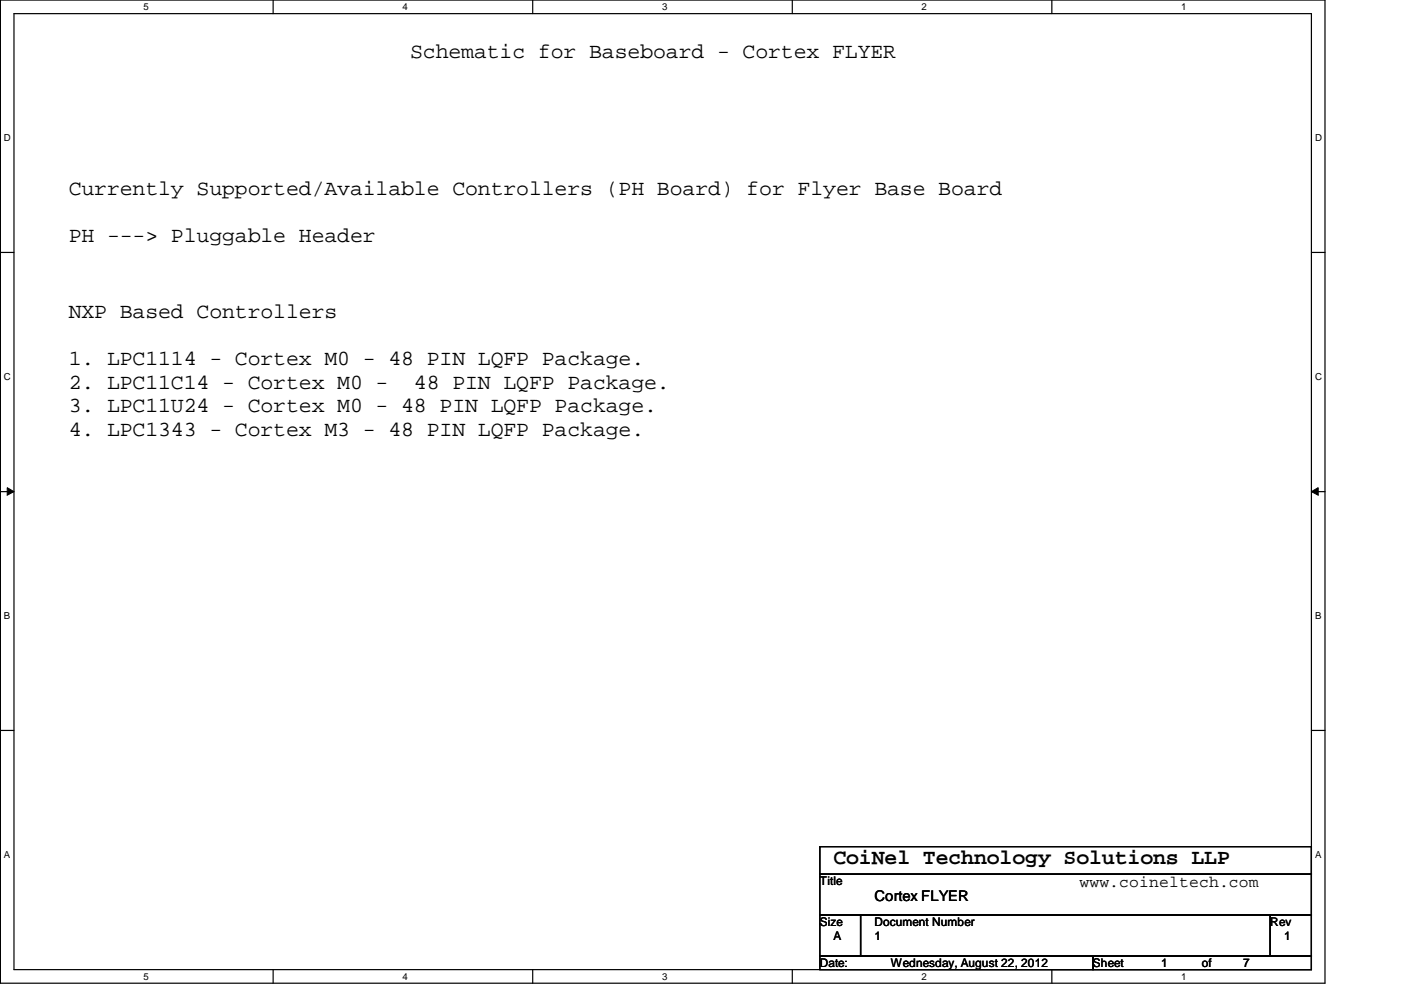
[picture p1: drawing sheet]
<svg xmlns="http://www.w3.org/2000/svg" width="297mm" height="210mm" viewBox="0 0 297 210" stroke-linecap="round" stroke-linejoin="round" font-family="sans-serif">
<defs><g id="words">
<g font-size="4.6">
<text x="87" y="12.4">Schematic for Baseboard - Cortex FLYER</text>
<text x="14.6" y="41.3">Currently Supported/Available Controllers (PH Board) for Flyer Base Board</text>
<text x="14.6" y="51.3">PH ---&gt; Pluggable Header</text>
<text x="14.6" y="67.4">NXP Based Controllers</text>
<text x="14.6" y="77.4">1. LPC1114 - Cortex M0 - 48 PIN LQFP Package.</text>
<text x="14.6" y="82.4">2. LPC11C14 - Cortex M0 -</text>
<text x="87.8" y="82.4">48 PIN LQFP Package.</text>
<text x="14.6" y="87.4">3. LPC11U24 - Cortex M0 - 48 PIN LQFP Package.</text>
<text x="14.6" y="92.4">4. LPC1343 - Cortex M3 - 48 PIN LQFP Package.</text>
<text x="176.7" y="183.2">CoiNel Technology Solutions LLP</text>
</g>
<text font-size="3.5" x="228.9" y="188.1">www.coineltech.com</text>
<text font-size="3.1" x="185.4" y="191.1">Cortex FLYER</text>
<g font-size="2.5">
<text x="173.8" y="187.7">Title</text>
<text x="173.8" y="196.4">Size</text>
<text x="185.4" y="196.4">Document Number</text>
<text x="269.3" y="196.4">Rev</text>
<text x="176.7" y="199.2">A</text>
<text x="185.4" y="199.2">1</text>
<text x="272.3" y="199.2">1</text>
<text x="173.8" y="205.1">Date:</text>
<text x="188.9" y="205.1">Wednesday, August 22, 2012</text>
<text x="231.7" y="205.1">Sheet</text>
<text x="246.2" y="205.1">1</text>
<text x="254.8" y="205.1">of</text>
<text x="263.6" y="205.1">7</text>
</g>
<g font-size="2">
<text x="30.4" y="2.1">5</text>
<text x="85.3" y="2.1">4</text>
<text x="140.4" y="2.1">3</text>
<text x="195.4" y="2.1">2</text>
<text x="250.4" y="2.1">1</text>
<text x=".8" y="30">D</text>
<text x="278.8" y="30">D</text>
<text x=".8" y="80.6">C</text>
<text x="278.8" y="80.6">C</text>
<text x=".8" y="131.3">B</text>
<text x="278.8" y="131.3">B</text>
<text x=".8" y="182">A</text>
<text x="278.8" y="182">A</text>
<text x="30.4" y="207.7">5</text>
<text x="85.3" y="207.7">4</text>
<text x="140.4" y="207.7">3</text>
<text x="195.4" y="207.7">2</text>
<text x="250.4" y="207.7">1</text>
</g>
</g></defs>
<path d="M.1 0h280.8v208.5h-280.8zM3 2.9h275v202.7h-275z" fill="none" stroke="#000" stroke-width=".25"/>
<g fill="#fff">
<path d="M30.4 .4h1v2.2h-1z"/>
<path d="M30.4 205.9h1v2.2h-1z"/>
</g>
<path d="M57.9 0v2.9M57.9 205.6v2.9" fill="none" stroke="#000" stroke-width=".25"/>
<g fill="#fff">
<path d="M85.3 .4h1.1v2.2h-1.1z"/>
<path d="M85.3 205.9h1.1v2.2h-1.1z"/>
</g>
<path d="M112.9 0v2.9M112.9 205.6v2.9" fill="none" stroke="#000" stroke-width=".25"/>
<g fill="#fff">
<path d="M140.4 .4h1v2.2h-1z"/>
<path d="M140.4 205.9h1v2.2h-1z"/>
</g>
<path d="M168 0v2.9M168 205.6v2.9" fill="none" stroke="#000" stroke-width=".25"/>
<g fill="#fff">
<path d="M195.4 .4h1v2.2h-1z"/>
<path d="M195.4 205.9h1v2.2h-1z"/>
</g>
<path d="M223 0v2.9M223 205.6v2.9" fill="none" stroke="#000" stroke-width=".25"/>
<g fill="#fff">
<path d="M250.4 .4h1.1v2.2h-1.1z"/>
<path d="M250.4 205.9h1.1v2.2h-1.1z"/>
<path d="M.8 28.2h1.4v2.2h-1.4z"/>
<path d="M278.8 28.2h1.4v2.2h-1.4z"/>
<path d="M.8 78.8h1.4v2.2h-1.4z"/>
<path d="M278.8 78.8h1.4v2.2h-1.4z"/>
</g>
<path d="M.1 53.5h2.9M278 53.5h2.9" fill="none" stroke="#000" stroke-width=".25"/>
<g fill="#fff">
<path d="M.8 129.6h1.3v2.2h-1.3z"/>
<path d="M278.8 129.6h1.3v2.2h-1.3z"/>
</g>
<path d="M.1 104.2h2.9M278 104.2h2.9" fill="none" stroke="#000" stroke-width=".25"/>
<path d="M1.5 103.4l1.5 .8-1.5 .8zM278 104.2l1.5-.8v1.6z" fill="#000" stroke="#000" stroke-width=".21"/>
<g fill="#fff">
<path d="M.8 180.2h1.2v2.2h-1.2z"/>
<path d="M278.8 180.2h1.2v2.2h-1.2z"/>
</g>
<path d="M.1 154.9h2.9M278 154.9h2.9M173.8 179.5h104.2v5.8h-104.2zM173.8 185.3h104.2v8.7h-104.2zM173.8 194h8.7v8.7h-8.7zM182.5 194h86.8v8.7h-86.8zM269.3 194h8.7v8.7h-8.7zM173.8 202.7h57.9v2.9h-57.9zM231.7 202.7h46.3v2.9h-46.3z" fill="none" stroke="#000" stroke-width=".25"/>
<use href="#words"/>
</svg>
